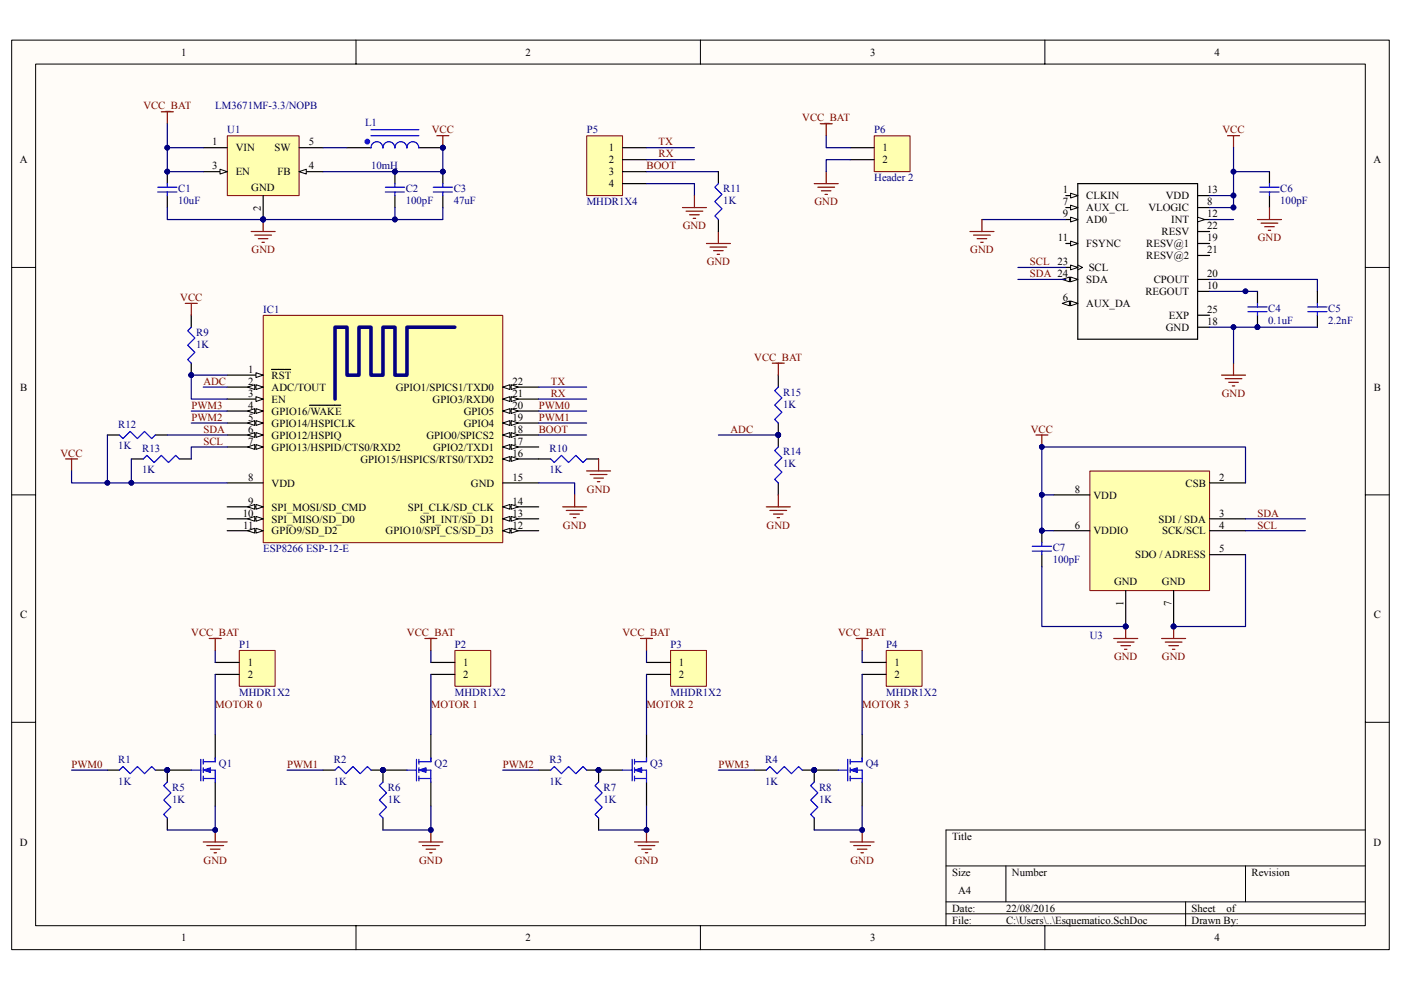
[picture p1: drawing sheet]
<svg xmlns="http://www.w3.org/2000/svg" width="297mm" height="210mm" viewBox="0 0 297 210" stroke-linecap="round" stroke-linejoin="round" font-family="sans-serif">
<defs><g id="words">
<g font-size="2.3">
<text x="38.4" y="11.8">1</text>
<text x="111.4" y="11.8">2</text>
<text x="184.5" y="11.8">3</text>
<text x="257.5" y="11.8">4</text>
<text x="4.2" y="34.6">A</text>
<text x="45" y="35.9">3</text>
<text x="45" y="30.8">1</text>
<text x="50" y="32.1">VIN</text>
<text x="58.2" y="32.1">SW</text>
<text x="65.5" y="35.9">4</text>
<text x="65.5" y="30.8">5</text>
<text x="129.1" y="32.1">1</text>
<text x="129.1" y="34.6">2</text>
<text x="187.1" y="32.1">1</text>
<text x="187.1" y="34.6">2</text>
<text x="291.2" y="34.6">A</text>
<text x="50" y="37.2">EN</text>
<text x="53.3" y="40.5">GND</text>
<text x="58.8" y="37.2">FB</text>
<text x="129.1" y="37.2">3</text>
<text x="129.1" y="39.7">4</text>
<text x="225.3" y="41">1</text>
<text x="255.9" y="41">13</text>
<text x="55.3" y="44.7" transform="rotate(-90 55.3 44.7)">2</text>
<text x="225.3" y="46.1">9</text>
<text x="225.3" y="43.5">7</text>
<text x="230.3" y="47.3">AD0</text>
<text x="230.3" y="44.8">AUX_CL</text>
<text x="230.3" y="42.3">CLKIN</text>
<text x="243.5" y="44.8">VLOGIC</text>
<text x="247.2" y="42.3">VDD</text>
<text x="248.3" y="47.3">INT</text>
<text x="255.9" y="43.5">8</text>
<text x="255.9" y="46.1">12</text>
<text x="224.3" y="51.2">11</text>
<text x="230.3" y="52.4">FSYNC</text>
<text x="243" y="52.4">RESV@1</text>
<text x="246.3" y="49.9">RESV</text>
<text x="255.9" y="53.7">21</text>
<text x="255.9" y="51.2">19</text>
<text x="255.9" y="48.6">22</text>
<text x="224.2" y="56.2">23</text>
<text x="230.8" y="57.5">SCL</text>
<text x="243" y="55">RESV@2</text>
<text x="255.9" y="58.8">20</text>
<text x="225.3" y="63.9">6</text>
<text x="230.3" y="60">SDA</text>
<text x="230.3" y="65.1">AUX_DA</text>
<text x="242.8" y="62.6">REGOUT</text>
<text x="244.6" y="60">CPOUT</text>
<text x="255.9" y="61.3">10</text>
<text x="247.2" y="70.2">GND</text>
<text x="247.8" y="67.6">EXP</text>
<text x="255.9" y="68.9">18</text>
<text x="255.9" y="66.4">25</text>
<text x="4.3" y="82.9">B</text>
<text x="52.6" y="79.1">1</text>
<text x="52.6" y="81.6">2</text>
<text x="57.6" y="80.3">RST</text>
<text x="57.6" y="82.9">ADC/TOUT</text>
<text x="83.9" y="82.9">GPIO1/SPICS1/TXD0</text>
<text x="108.6" y="81.6">22</text>
<text x="291.2" y="82.9">B</text>
<text x="52.6" y="84.2">3</text>
<text x="52.6" y="86.7">4</text>
<text x="52.6" y="89.2">5</text>
<text x="57.6" y="85.4">EN</text>
<text x="57.6" y="88">GPIO16/WAKE</text>
<text x="91.7" y="85.4">GPIO3/RXD0</text>
<text x="98.3" y="88">GPIO5</text>
<text x="108.6" y="84.2">21</text>
<text x="108.6" y="89.2">19</text>
<text x="108.6" y="86.7">20</text>
<text x="52.6" y="91.8">6</text>
<text x="52.6" y="94.3">7</text>
<text x="57.6" y="90.5">GPIO14/HSPICLK</text>
<text x="57.6" y="93">GPIO12/HSPIQ</text>
<text x="57.6" y="95.6">GPIO13/HSPID/CTS0/RXD2</text>
<text x="90.4" y="93">GPIO0/SPICS2</text>
<text x="91.8" y="95.6">GPIO2/TXD1</text>
<text x="98.3" y="90.5">GPIO4</text>
<text x="108.6" y="91.8">18</text>
<text x="108.6" y="94.3">17</text>
<text x="52.6" y="101.9">8</text>
<text x="76.4" y="98.1">GPIO15/HSPICS/RTS0/TXD2</text>
<text x="108.6" y="96.9">16</text>
<text x="108.6" y="101.9">15</text>
<text x="258.5" y="101.9">2</text>
<text x="52.6" y="107">9</text>
<text x="57.6" y="103.2">VDD</text>
<text x="99.9" y="103.2">GND</text>
<text x="108.6" y="107">14</text>
<text x="227.9" y="104.5">8</text>
<text x="231.8" y="105.7">VDD</text>
<text x="251.4" y="103.2">CSB</text>
<text x="51.5" y="109.6">10</text>
<text x="51.6" y="112.1">11</text>
<text x="57.6" y="108.3">SPI_MOSI/SD_CMD</text>
<text x="57.6" y="110.8">SPI_MISO/SD_D0</text>
<text x="57.6" y="113.3">GPIO9/SD_D2</text>
<text x="81.8" y="113.3">GPIO10/SPI_CS/SD_D3</text>
<text x="86.5" y="108.3">SPI_CLK/SD_CLK</text>
<text x="89" y="110.8">SPI_INT/SD_D1</text>
<text x="108.6" y="112.1">12</text>
<text x="108.6" y="109.6">13</text>
<text x="227.9" y="112.1">6</text>
<text x="231.8" y="113.3">VDDIO</text>
<text x="245.6" y="110.8">SDI / SDA</text>
<text x="246.4" y="113.3">SCK/SCL</text>
<text x="258.5" y="109.6">3</text>
<text x="258.5" y="112.1">4</text>
<text x="240.7" y="118.4">SDO / ADRESS</text>
<text x="258.5" y="117.2">5</text>
<text x="236.2" y="124">GND</text>
<text x="246.4" y="124">GND</text>
<text x="4.3" y="131.1">C</text>
<text x="238.2" y="128.5" transform="rotate(-90 238.2 128.5)">1</text>
<text x="248.3" y="128.5" transform="rotate(-90 248.3 128.5)">7</text>
<text x="291.2" y="131.1">C</text>
<text x="52.5" y="141.3">1</text>
<text x="52.5" y="143.8">2</text>
<text x="98.2" y="141.3">1</text>
<text x="98.2" y="143.8">2</text>
<text x="144" y="141.3">1</text>
<text x="144" y="143.8">2</text>
<text x="189.7" y="141.3">1</text>
<text x="189.7" y="143.8">2</text>
<text x="4.2" y="179.4">D</text>
<text x="201.9" y="178.1">Title</text>
<text x="291.2" y="179.4">D</text>
<text x="201.9" y="185.7">Size</text>
<text x="214.6" y="185.7">Number</text>
<text x="265.3" y="185.7">Revision</text>
<text x="203.1" y="189.5">A4</text>
<text x="201.9" y="193.3">Date:</text>
<text x="201.9" y="195.9">File:</text>
<text x="213.3" y="193.3">22/08/2016</text>
<text x="213.3" y="195.9">C:\Users\..\Esquematico.SchDoc</text>
<text x="252.6" y="193.3">Sheet</text>
<text x="252.6" y="195.9">Drawn By:</text>
<text x="260" y="193.3">of</text>
<text x="38.4" y="199.7">1</text>
<text x="111.4" y="199.7">2</text>
<text x="184.5" y="199.7">3</text>
<text x="257.5" y="199.7">4</text>
</g>
<g font-size="2.3" fill="#800000">
<text x="30.4" y="23.2">VCC_BAT</text>
<text x="91.5" y="28.3">VCC</text>
<text x="170.1" y="25.8">VCC_BAT</text>
<text x="259.2" y="28.3">VCC</text>
<text x="137.1" y="35.9">BOOT</text>
<text x="139.6" y="30.8">TX</text>
<text x="139.6" y="33.4">RX</text>
<text x="172.7" y="43.5">GND</text>
<text x="53.3" y="53.7">GND</text>
<text x="144.8" y="48.6">GND</text>
<text x="205.7" y="53.7">GND</text>
<text x="266.7" y="51.2">GND</text>
<text x="149.8" y="56.2">GND</text>
<text x="218.4" y="58.8">SDA 24</text>
<text x="218.4" y="56.2">SCL</text>
<text x="38.2" y="63.9">VCC</text>
<text x="159.9" y="76.5">VCC_BAT</text>
<text x="43.1" y="81.6">ADC</text>
<text x="116.8" y="81.6">TX</text>
<text x="40.6" y="89.2">PWM2</text>
<text x="40.6" y="86.7">PWM3</text>
<text x="114.2" y="86.7">PWM0</text>
<text x="114.2" y="89.2">PWM1</text>
<text x="116.8" y="84.2">RX</text>
<text x="259.1" y="84.2">GND</text>
<text x="43.1" y="94.3">SCL</text>
<text x="43.1" y="91.8">SDA</text>
<text x="114.2" y="91.8">BOOT</text>
<text x="154.9" y="91.8">ADC</text>
<text x="218.5" y="91.8">VCC</text>
<text x="12.8" y="96.9">VCC</text>
<text x="124.4" y="104.5">GND</text>
<text x="119.4" y="112.1">GND</text>
<text x="162.5" y="112.1">GND</text>
<text x="266.6" y="109.6">SDA</text>
<text x="266.6" y="112.1">SCL</text>
<text x="40.6" y="134.9">VCC_BAT</text>
<text x="86.3" y="134.9">VCC_BAT</text>
<text x="132" y="134.9">VCC_BAT</text>
<text x="177.7" y="134.9">VCC_BAT</text>
<text x="236.2" y="140">GND</text>
<text x="246.4" y="140">GND</text>
<text x="45.7" y="150.2">MOTOR 0</text>
<text x="91.4" y="150.2">MOTOR 1</text>
<text x="137.1" y="150.2">MOTOR 2</text>
<text x="182.8" y="150.2">MOTOR 3</text>
<text x="15.2" y="162.9">PWM0</text>
<text x="60.9" y="162.9">PWM1</text>
<text x="106.6" y="162.9">PWM2</text>
<text x="152.3" y="162.9">PWM3</text>
<text x="43.2" y="183.2">GND</text>
<text x="88.9" y="183.2">GND</text>
<text x="134.6" y="183.2">GND</text>
<text x="180.3" y="183.2">GND</text>
</g>
<g font-size="2.3" fill="#000080">
<text x="45.7" y="23.2">LM3671MF-3.3/NOPB</text>
<text x="48.2" y="28.3">U1</text>
<text x="77.4" y="26.8">L1</text>
<text x="124.4" y="28.3">P5</text>
<text x="185.4" y="28.3">P6</text>
<text x="78.7" y="35.9">10mH</text>
<text x="37.8" y="40.7">C1</text>
<text x="86" y="40.7">C2</text>
<text x="96.2" y="40.7">C3</text>
<text x="153.3" y="40.7">R11</text>
<text x="185.4" y="38.5">Header 2</text>
<text x="271.4" y="40.7">C6</text>
<text x="37.8" y="43.3">10uF</text>
<text x="86" y="43.3">100pF</text>
<text x="96.2" y="43.3">47uF</text>
<text x="124.4" y="43.5">MHDR1X4</text>
<text x="153.3" y="43.3">1K</text>
<text x="271.4" y="43.3">100pF</text>
<text x="41.6" y="71.2">R9</text>
<text x="55.8" y="66.4">IC1</text>
<text x="268.9" y="68.7">0.1uF</text>
<text x="268.9" y="66.1">C4</text>
<text x="281.6" y="68.7">2.2nF</text>
<text x="281.6" y="66.1">C5</text>
<text x="41.6" y="73.7">1K</text>
<text x="166" y="83.9">R15</text>
<text x="166" y="86.4">1K</text>
<text x="25.1" y="95.3">1K</text>
<text x="25.1" y="90.8">R12</text>
<text x="30.2" y="95.8">R13</text>
<text x="116.5" y="95.8">R10</text>
<text x="30.2" y="100.4">1K</text>
<text x="116.5" y="100.4">1K</text>
<text x="166" y="99.1">1K</text>
<text x="166" y="96.6">R14</text>
<text x="55.8" y="117.2">ESP8266 ESP-12-E</text>
<text x="223.2" y="119.4">100pF</text>
<text x="223.2" y="116.9">C7</text>
<text x="50.7" y="137.5">P1</text>
<text x="96.5" y="137.5">P2</text>
<text x="142.2" y="137.5">P3</text>
<text x="187.9" y="137.5">P4</text>
<text x="231.1" y="135.4">U3</text>
<text x="50.7" y="147.6">MHDR1X2</text>
<text x="96.5" y="147.6">MHDR1X2</text>
<text x="142.2" y="147.6">MHDR1X2</text>
<text x="187.9" y="147.6">MHDR1X2</text>
<text x="25.1" y="161.8">R1</text>
<text x="70.8" y="161.8">R2</text>
<text x="116.5" y="161.8">R3</text>
<text x="162.2" y="161.8">R4</text>
<text x="25.1" y="166.4">1K</text>
<text x="36.5" y="167.7">R5</text>
<text x="46.4" y="162.6">Q1</text>
<text x="70.8" y="166.4">1K</text>
<text x="82.2" y="167.7">R6</text>
<text x="92.1" y="162.6">Q2</text>
<text x="116.5" y="166.4">1K</text>
<text x="127.9" y="167.7">R7</text>
<text x="137.9" y="162.6">Q3</text>
<text x="162.2" y="166.4">1K</text>
<text x="173.7" y="167.7">R8</text>
<text x="183.6" y="162.6">Q4</text>
<text x="36.5" y="170.2">1K</text>
<text x="82.2" y="170.2">1K</text>
<text x="127.9" y="170.2">1K</text>
<text x="173.7" y="170.2">1K</text>
</g>
</g></defs>
<path d="M2.5 8.5h292.1v192.9h-292.1z" fill="#fffcf8"/>
<path d="M2.5 8.5h292.1v192.9h-292.1z" fill="none" stroke="#000" stroke-width=".21"/>
<path d="M7.6 13.6h281.9v182.7h-281.9z" fill="#fffcf8"/>
<g fill="none" stroke="#000" stroke-width=".21">
<path d="M7.6 13.6h281.9v182.7h-281.9zM75.5 8.5v5.1M148.5 8.5v5.1M221.5 8.5v5.1M2.5 56.7h5.1M289.5 56.7h5.1M2.5 105h5.1M289.5 105h5.1M2.5 153.2h5.1M289.5 153.2h5.1M289.5 176h-88.9v20.4M75.5 196.4v5"/>
<path d="M148.5 196.4v5M200.6 183.7h88.9M200.6 191.3h88.9M200.6 193.8h88.9M213.3 183.7v7.6M221.5 196.4v5M251.4 191.3v5.1M264.1 183.7v7.6"/>
</g>
<path d="M48.2 28.8h15.2v12.7h-15.2z" fill="#ffffb0"/>
<path d="M48.2 28.8h15.2v12.7h-15.2z" fill="none" stroke="#800000" stroke-width=".21"/>
<path d="M63.4 36.4h5.1" fill="none" stroke="#000" stroke-width=".25"/>
<path d="M63.4 36.4l1.5-.5v1z" fill="#fffcf8"/>
<path d="M63.4 36.4l1.5-.5v1z" fill="none" stroke="#000" stroke-width=".21"/>
<path d="M43.1 36.4h5.1M63.4 31.3h5.1M55.8 41.5v5.1" fill="none" stroke="#000" stroke-width=".25"/>
<circle cx="55.8" cy="46.5" r=".5" fill="#000080" stroke="#000080" stroke-width=".21"/>
<path d="M46.6 35.9l1.6 .5-1.6 .5z" fill="#fffcf8"/>
<path d="M46.6 35.9l1.6 .5-1.6 .5z" fill="none" stroke="#000" stroke-width=".21"/>
<path d="M35.5 36.4v2.5M43.1 31.3h5.1M73.6 31.3h5.1M83.7 36.4v2.5M88.8 31.3h5.1M93.9 36.4v2.5M35.5 41.5v2.5M83.7 41.5v2.5M93.9 41.5v2.5" fill="none" stroke="#000" stroke-width=".25"/>
<g fill="#000080" stroke="#000080" stroke-width=".21">
<circle cx="55.8" cy="46.5" r=".5"/>
<circle cx="35.5" cy="31.3" r=".49"/>
<circle cx="93.9" cy="31.3" r=".49"/>
<circle cx="35.5" cy="36.4" r=".49"/>
<circle cx="93.9" cy="36.4" r=".49"/>
<circle cx="83.7" cy="46.5" r=".5"/>
<circle cx="83.7" cy="36.4" r=".49"/>
</g>
<path d="M35.5 26.2v10.2h7.6M35.5 31.3h7.6M68.5 31.3h5.1M83.7 44v2.6M93.9 44v2.6h-38.1h-20.3v-2.6" fill="none" stroke="#000080" stroke-width=".25"/>
<path d="M34.2 23.7h2.5M35.5 23.7v2.5M53.3 49.1h5M54 49.9h3.6M54.8 50.6h2M55.5 51.4h.5M55.8 46.6v2.5" fill="none" stroke="#800000" stroke-width=".25"/>
<g fill="none" stroke="#00f" stroke-width=".25">
<path d="M33.4 39.7h4.1M35.5 38.9v.8M78.7 28.8h10.1M78.7 27.5h10.1M81.2 31.3a1.27 1.27 0 0 0-1.3-1.2 1.27 1.27 0 0 0-1.2 1.2M81.7 39.7h4.1M83.7 31.3a1.27 1.27 0 0 0-1.2-1.2 1.27 1.27 0 0 0-1.3 1.2M83.7 38.9v.8M86.3 31.3a1.27 1.27 0 0 0-1.3-1.2 1.27 1.27 0 0 0-1.3 1.2M88.8 31.3a1.27 1.27 0 0 0-1.3-1.2 1.27 1.27 0 0 0-1.2 1.2M91.9 39.7h4M93.9 38.9v.8"/>
<path d="M33.4 40.7h4.1M35.5 40.7v.8M81.7 40.7h4.1M83.7 40.7v.8M91.9 40.7h4M93.9 40.7v.8"/>
</g>
<circle cx="77.9" cy="30" r=".5" fill="#00f" stroke="#00f" stroke-width=".21"/>
<path d="M231.1 99.9h25.4v25.4h-25.4z" fill="#ffffb0"/>
<path d="M231.1 99.9h25.4v25.4h-25.4z" fill="none" stroke="#800000" stroke-width=".21"/>
<g fill="none" stroke="#000" stroke-width=".25">
<path d="M228.5 38.9h25.4v33h-25.4zM253.9 54.2h2.6M253.9 51.6h2.6M253.9 41.5h2.6M253.9 44h2.6M253.9 49.1h2.6M253.9 59.3h2.6M253.9 46.6h2.6M253.9 69.4h2.6M253.9 61.8h2.6M223.4 112.6h7.7M223.4 105h7.7"/>
<path d="M256.5 102.4h7.6M256.5 110h7.6M256.5 112.6h7.6M256.5 117.6h7.6M238.7 125.3v7.6M248.8 125.3v7.6"/>
</g>
<g fill="#000080" stroke="#000080" stroke-width=".21">
<circle cx="238.7" cy="132.9" r=".5"/>
<circle cx="248.8" cy="132.9" r=".5"/>
</g>
<path d="M253.9 46.1l1.5 .5-1.5 .5z" fill="#fffcf8"/>
<path d="M253.9 46.1l1.5 .5-1.5 .5z" fill="none" stroke="#000" stroke-width=".21"/>
<path d="M226 59.3h2.5M253.9 66.9h2.6" fill="none" stroke="#000" stroke-width=".25"/>
<path d="M227 58.8l1.5 .5-1.5 .5z" fill="#fffcf8"/>
<path d="M227 58.8l1.5 .5-1.5 .5z" fill="none" stroke="#000" stroke-width=".21"/>
<path d="M225.2 59.3l1.5-.5v1z" fill="#fffcf8"/>
<path d="M225.2 59.3l1.5-.5v1z" fill="none" stroke="#000" stroke-width=".21"/>
<path d="M226 64.3h2.5" fill="none" stroke="#000" stroke-width=".25"/>
<path d="M227 63.8l1.5 .5-1.5 .6z" fill="#fffcf8"/>
<path d="M227 63.8l1.5 .5-1.5 .6z" fill="none" stroke="#000" stroke-width=".21"/>
<path d="M225.2 64.3l1.5-.5v1.1z" fill="#fffcf8"/>
<path d="M228.5 56.2l1 .5-1 .5M225.2 64.3l1.5-.5v1.1z" fill="none" stroke="#000" stroke-width=".21"/>
<path d="M226 56.7h2.5" fill="none" stroke="#000" stroke-width=".25"/>
<path d="M227 56.2l1.5 .5-1.5 .5z" fill="#fffcf8"/>
<path d="M227 56.2l1.5 .5-1.5 .5z" fill="none" stroke="#000" stroke-width=".21"/>
<path d="M226 51.6h2.5" fill="none" stroke="#000" stroke-width=".25"/>
<path d="M227 51.1l1.5 .5-1.5 .6z" fill="#fffcf8"/>
<path d="M227 51.1l1.5 .5-1.5 .6z" fill="none" stroke="#000" stroke-width=".21"/>
<path d="M226 46.6h2.5" fill="none" stroke="#000" stroke-width=".25"/>
<path d="M227 46.1l1.5 .5-1.5 .5z" fill="#fffcf8"/>
<path d="M227 46.1l1.5 .5-1.5 .5z" fill="none" stroke="#000" stroke-width=".21"/>
<path d="M226 44h2.5" fill="none" stroke="#000" stroke-width=".25"/>
<path d="M227 43.5l1.5 .5-1.5 .5z" fill="#fffcf8"/>
<path d="M227 43.5l1.5 .5-1.5 .5z" fill="none" stroke="#000" stroke-width=".21"/>
<path d="M226 41.5h2.5" fill="none" stroke="#000" stroke-width=".25"/>
<path d="M227 41l1.5 .5-1.5 .5z" fill="#fffcf8"/>
<path d="M227 41l1.5 .5-1.5 .5z" fill="none" stroke="#000" stroke-width=".21"/>
<path d="M55.8 66.9h50.8v48.2h-50.8z" fill="#ffffb0"/>
<path d="M55.8 66.9h50.8v48.2h-50.8z" fill="none" stroke="#800000" stroke-width=".21"/>
<path d="M48.2 79.6h7.6" fill="none" stroke="#000" stroke-width=".25"/>
<path d="M54.3 79.1l1.5 .5-1.5 .5z" fill="#fffcf8"/>
<path d="M54.3 79.1l1.5 .5-1.5 .5z" fill="none" stroke="#000" stroke-width=".21"/>
<path d="M57.6 78.4h2.6M60.3 78.4h1.3M48.2 82.1h7.6" fill="none" stroke="#000" stroke-width=".25"/>
<path d="M54.3 81.6l1.5 .5-1.5 .5z" fill="#fffcf8"/>
<path d="M54.3 81.6l1.5 .5-1.5 .5z" fill="none" stroke="#000" stroke-width=".21"/>
<path d="M52.5 82.1l1.5-.5v1z" fill="#fffcf8"/>
<path d="M52.5 82.1l1.5-.5v1z" fill="none" stroke="#000" stroke-width=".21"/>
<path d="M48.2 84.6h7.6" fill="none" stroke="#000" stroke-width=".25"/>
<path d="M54.3 84.1l1.5 .5-1.5 .6z" fill="#fffcf8"/>
<path d="M54.3 84.1l1.5 .5-1.5 .6z" fill="none" stroke="#000" stroke-width=".21"/>
<path d="M48.2 87.2h7.6" fill="none" stroke="#000" stroke-width=".25"/>
<path d="M54.3 86.7l1.5 .5-1.5 .5z" fill="#fffcf8"/>
<path d="M54.3 86.7l1.5 .5-1.5 .5z" fill="none" stroke="#000" stroke-width=".21"/>
<path d="M52.5 87.2l1.5-.5v1z" fill="#fffcf8"/>
<path d="M52.5 87.2l1.5-.5v1z" fill="none" stroke="#000" stroke-width=".21"/>
<path d="M48.2 89.7h7.6M65.6 86h6.6" fill="none" stroke="#000" stroke-width=".25"/>
<path d="M54.3 89.2l1.5 .5-1.5 .5z" fill="#fffcf8"/>
<path d="M54.3 89.2l1.5 .5-1.5 .5z" fill="none" stroke="#000" stroke-width=".21"/>
<path d="M52.5 89.7l1.5-.5v1z" fill="#fffcf8"/>
<path d="M52.5 89.7l1.5-.5v1z" fill="none" stroke="#000" stroke-width=".21"/>
<path d="M48.2 92.3h7.6" fill="none" stroke="#000" stroke-width=".25"/>
<path d="M54.3 91.8l1.5 .5-1.5 .5z" fill="#fffcf8"/>
<path d="M54.3 91.8l1.5 .5-1.5 .5z" fill="none" stroke="#000" stroke-width=".21"/>
<path d="M52.5 92.3l1.5-.5v1z" fill="#fffcf8"/>
<path d="M52.5 92.3l1.5-.5v1z" fill="none" stroke="#000" stroke-width=".21"/>
<path d="M48.2 94.8h7.6" fill="none" stroke="#000" stroke-width=".25"/>
<path d="M54.3 94.3l1.5 .5-1.5 .5z" fill="#fffcf8"/>
<path d="M54.3 94.3l1.5 .5-1.5 .5z" fill="none" stroke="#000" stroke-width=".21"/>
<path d="M52.5 94.8l1.5-.5v1z" fill="#fffcf8"/>
<path d="M52.5 94.8l1.5-.5v1z" fill="none" stroke="#000" stroke-width=".21"/>
<path d="M106.6 97.3h7.6M48.2 102.4h7.6M106.6 102.4h7.6" fill="none" stroke="#000" stroke-width=".25"/>
<path d="M106.6 97.3l1.5-.5v1.1z" fill="#fffcf8"/>
<path d="M106.6 97.3l1.5-.5v1.1z" fill="none" stroke="#000" stroke-width=".21"/>
<path d="M108.4 96.8l1.5 .5-1.5 .6z" fill="#fffcf8"/>
<path d="M108.4 96.8l1.5 .5-1.5 .6z" fill="none" stroke="#000" stroke-width=".21"/>
<path d="M106.6 94.8h7.6" fill="none" stroke="#000" stroke-width=".25"/>
<path d="M106.6 94.8l1.5-.5v1z" fill="#fffcf8"/>
<path d="M106.6 94.8l1.5-.5v1z" fill="none" stroke="#000" stroke-width=".21"/>
<path d="M108.4 94.3l1.5 .5-1.5 .5z" fill="#fffcf8"/>
<path d="M108.4 94.3l1.5 .5-1.5 .5z" fill="none" stroke="#000" stroke-width=".21"/>
<path d="M106.6 92.3h7.6" fill="none" stroke="#000" stroke-width=".25"/>
<path d="M106.6 92.3l1.5-.5v1z" fill="#fffcf8"/>
<path d="M106.6 92.3l1.5-.5v1z" fill="none" stroke="#000" stroke-width=".21"/>
<path d="M108.4 91.8l1.5 .5-1.5 .5z" fill="#fffcf8"/>
<path d="M108.4 91.8l1.5 .5-1.5 .5z" fill="none" stroke="#000" stroke-width=".21"/>
<path d="M106.6 89.7h7.6" fill="none" stroke="#000" stroke-width=".25"/>
<path d="M106.6 89.7l1.5-.5v1z" fill="#fffcf8"/>
<path d="M106.6 89.7l1.5-.5v1z" fill="none" stroke="#000" stroke-width=".21"/>
<path d="M108.4 89.2l1.5 .5-1.5 .5z" fill="#fffcf8"/>
<path d="M108.4 89.2l1.5 .5-1.5 .5z" fill="none" stroke="#000" stroke-width=".21"/>
<path d="M106.6 87.2h7.6" fill="none" stroke="#000" stroke-width=".25"/>
<path d="M106.6 87.2l1.5-.5v1z" fill="#fffcf8"/>
<path d="M106.6 87.2l1.5-.5v1z" fill="none" stroke="#000" stroke-width=".21"/>
<path d="M108.4 86.7l1.5 .5-1.5 .5z" fill="#fffcf8"/>
<path d="M108.4 86.7l1.5 .5-1.5 .5z" fill="none" stroke="#000" stroke-width=".21"/>
<path d="M106.6 84.6h7.6" fill="none" stroke="#000" stroke-width=".25"/>
<path d="M106.6 84.6l1.5-.5v1.1z" fill="#fffcf8"/>
<path d="M106.6 84.6l1.5-.5v1.1z" fill="none" stroke="#000" stroke-width=".21"/>
<path d="M108.4 84.1l1.5 .5-1.5 .6z" fill="#fffcf8"/>
<path d="M108.4 84.1l1.5 .5-1.5 .6z" fill="none" stroke="#000" stroke-width=".21"/>
<path d="M106.6 82.1h7.6" fill="none" stroke="#000" stroke-width=".25"/>
<path d="M106.6 82.1l1.5-.5v1z" fill="#fffcf8"/>
<path d="M106.6 82.1l1.5-.5v1z" fill="none" stroke="#000" stroke-width=".21"/>
<path d="M108.4 81.6l1.5 .5-1.5 .5z" fill="#fffcf8"/>
<path d="M108.4 81.6l1.5 .5-1.5 .5z" fill="none" stroke="#000" stroke-width=".21"/>
<path d="M48.2 107.5h7.6" fill="none" stroke="#000" stroke-width=".25"/>
<path d="M54.3 107l1.5 .5-1.5 .5z" fill="#fffcf8"/>
<path d="M54.3 107l1.5 .5-1.5 .5z" fill="none" stroke="#000" stroke-width=".21"/>
<path d="M52.5 107.5l1.5-.5v1z" fill="#fffcf8"/>
<path d="M52.5 107.5l1.5-.5v1z" fill="none" stroke="#000" stroke-width=".21"/>
<path d="M48.2 110h7.6" fill="none" stroke="#000" stroke-width=".25"/>
<path d="M54.3 109.5l1.5 .5-1.5 .6z" fill="#fffcf8"/>
<path d="M54.3 109.5l1.5 .5-1.5 .6z" fill="none" stroke="#000" stroke-width=".21"/>
<path d="M52.5 110l1.5-.5v1.1z" fill="#fffcf8"/>
<path d="M52.5 110l1.5-.5v1.1z" fill="none" stroke="#000" stroke-width=".21"/>
<path d="M48.2 112.6h7.6" fill="none" stroke="#000" stroke-width=".25"/>
<path d="M54.3 112.1l1.5 .5-1.5 .5z" fill="#fffcf8"/>
<path d="M54.3 112.1l1.5 .5-1.5 .5z" fill="none" stroke="#000" stroke-width=".21"/>
<path d="M52.5 112.6l1.5-.5v1z" fill="#fffcf8"/>
<path d="M52.5 112.6l1.5-.5v1z" fill="none" stroke="#000" stroke-width=".21"/>
<path d="M106.6 112.6h7.6" fill="none" stroke="#000" stroke-width=".25"/>
<path d="M106.6 112.6l1.5-.5v1z" fill="#fffcf8"/>
<path d="M106.6 112.6l1.5-.5v1z" fill="none" stroke="#000" stroke-width=".21"/>
<path d="M108.4 112.1l1.5 .5-1.5 .5z" fill="#fffcf8"/>
<path d="M108.4 112.1l1.5 .5-1.5 .5z" fill="none" stroke="#000" stroke-width=".21"/>
<path d="M106.6 110h7.6" fill="none" stroke="#000" stroke-width=".25"/>
<path d="M106.6 110l1.5-.5v1.1z" fill="#fffcf8"/>
<path d="M106.6 110l1.5-.5v1.1z" fill="none" stroke="#000" stroke-width=".21"/>
<path d="M108.4 109.5l1.5 .5-1.5 .6z" fill="#fffcf8"/>
<path d="M108.4 109.5l1.5 .5-1.5 .6z" fill="none" stroke="#000" stroke-width=".21"/>
<path d="M106.6 107.5h7.6" fill="none" stroke="#000" stroke-width=".25"/>
<path d="M106.6 107.5l1.5-.5v1z" fill="#fffcf8"/>
<path d="M106.6 107.5l1.5-.5v1z" fill="none" stroke="#000" stroke-width=".21"/>
<path d="M108.4 107l1.5 .5-1.5 .5z" fill="#fffcf8"/>
<path d="M108.4 107l1.5 .5-1.5 .5z" fill="none" stroke="#000" stroke-width=".21"/>
<path d="M96.4 69.4h-10.1v10.2h-2.6v-10.2h-2.5v10.2h-2.5v-10.2h-2.6v10.2h-2.5v-10.2h-2.6v15.2" fill="none" stroke="#0c0087" stroke-width=".76"/>
<path d="M45.6 155.7v5.1M35.5 163.3h5.1M45.6 165.9v5.1" fill="none" stroke="#000" stroke-width=".25"/>
<circle cx="35.5" cy="163.3" r=".49" fill="#000080" stroke="#000080" stroke-width=".21"/>
<path d="M40.6 163.3h2M42.6 161.1v4.5M43.1 161.6h2.5M43.1 163.3h2.5v2.6M43.1 165.1h2.5M43.1 161.1v1M43.1 162.8v1.1M43.1 164.6v1" fill="none" stroke="#00f" stroke-width=".25"/>
<path d="M43.1 163.3l1.5-.5v1.1z" fill="#00f"/>
<path d="M43.1 163.3l1.5-.5v1.1z" fill="none" stroke="#00f" stroke-width=".21"/>
<path d="M45.6 160.8v.8M86.3 163.3h2M88.3 161.1v4.5M88.8 161.6h2.6M88.8 163.3h2.6v2.6M88.8 165.1h2.6M88.8 161.1v1M88.8 162.8v1.1M88.8 164.6v1" fill="none" stroke="#00f" stroke-width=".25"/>
<g fill="#000080" stroke="#000080" stroke-width=".21">
<circle cx="35.5" cy="163.3" r=".49"/>
<circle cx="45.6" cy="176" r=".49"/>
<circle cx="81.2" cy="163.3" r=".49"/>
</g>
<path d="M43.1 178.6h5.1M43.9 179.3h3.5M45.6 176v2.6M44.6 180.1h2M45.4 180.9h.5" fill="none" stroke="#800000" stroke-width=".25"/>
<path d="M91.4 155.7v5.1M81.2 163.3h5.1M91.4 165.9v5.1" fill="none" stroke="#000" stroke-width=".25"/>
<path d="M88.8 163.3l1.5-.5v1.1z" fill="#00f"/>
<path d="M88.8 163.3l1.5-.5v1.1z" fill="none" stroke="#00f" stroke-width=".21"/>
<path d="M91.4 160.8v.8M132 163.3h2M134 161.1v4.5M134.5 161.1v1M134.5 162.8v1.1M134.5 164.6v1M134.5 161.6h2.6M134.5 163.3h2.6v2.6M134.5 165.1h2.6" fill="none" stroke="#00f" stroke-width=".25"/>
<g fill="#000080" stroke="#000080" stroke-width=".21">
<circle cx="81.2" cy="163.3" r=".49"/>
<circle cx="91.3" cy="176" r=".49"/>
<circle cx="126.9" cy="163.3" r=".49"/>
</g>
<path d="M88.8 178.6h5.1M89.6 179.3h3.5M91.4 176v2.6M90.3 180.1h2.1M91.1 180.9h.5" fill="none" stroke="#800000" stroke-width=".25"/>
<path d="M137.1 155.7v5.1M126.9 163.3h5.1M137.1 165.9v5.1" fill="none" stroke="#000" stroke-width=".25"/>
<path d="M134.5 163.3l1.6-.5v1.1z" fill="#00f"/>
<path d="M134.5 163.3l1.6-.5v1.1z" fill="none" stroke="#00f" stroke-width=".21"/>
<path d="M137.1 160.8v.8M177.7 163.3h2M179.7 161.1v4.5M180.3 161.1v1M180.3 162.8v1.1M180.3 164.6v1M180.3 161.6h2.5M180.3 163.3h2.5v2.6M180.3 165.1h2.5" fill="none" stroke="#00f" stroke-width=".25"/>
<g fill="#000080" stroke="#000080" stroke-width=".21">
<circle cx="126.9" cy="163.3" r=".49"/>
<circle cx="137.1" cy="176" r=".49"/>
<circle cx="172.6" cy="163.3" r=".49"/>
</g>
<path d="M134.5 178.6h5.1M135.3 179.3h3.6M137.1 176v2.6M136.1 180.1h2M136.8 180.9h.5" fill="none" stroke="#800000" stroke-width=".25"/>
<path d="M182.8 155.7v5.1M172.6 163.3h5.1M182.8 165.9v5.1" fill="none" stroke="#000" stroke-width=".25"/>
<path d="M180.3 163.3l1.5-.5v1.1z" fill="#00f"/>
<path d="M180.3 163.3l1.5-.5v1.1z" fill="none" stroke="#00f" stroke-width=".21"/>
<path d="M40.6 69.4l-.8 .8 1.5 1.5-1.5 1.5 1.5 1.5-1.5 1.6 .8 .7M25.3 163.3l.8-.7 1.5 1.5 1.5-1.5 1.5 1.5 1.6-1.5 .7 .7M35.5 165.9l-.8 .7 1.5 1.6-1.5 1.5 1.5 1.5-1.5 1.5 .8 .8M71 163.3l.8-.7 1.5 1.5 1.5-1.5 1.6 1.5 1.5-1.5 .8 .7M81.2 165.9l-.8 .7 1.6 1.6-1.6 1.5 1.6 1.5-1.6 1.5 .8 .8M116.8 163.3l.7-.7 1.5 1.5 1.6-1.5 1.5 1.5 1.5-1.5 .8 .7M126.9 165.9l-.7 .7 1.5 1.6-1.5 1.5 1.5 1.5-1.5 1.5 .7 .8M162.5 163.3l.7-.7 1.6 1.5 1.5-1.5 1.5 1.5 1.5-1.5 .8 .7M172.6 165.9l-.7 .7 1.5 1.6-1.5 1.5 1.5 1.5-1.5 1.5 .7 .8M182.8 160.8v.8" fill="none" stroke="#00f" stroke-width=".25"/>
<g fill="#000080" stroke="#000080" stroke-width=".21">
<circle cx="172.6" cy="163.3" r=".49"/>
<circle cx="182.8" cy="176" r=".49"/>
<circle cx="35.5" cy="163.3" r=".49"/>
<circle cx="81.2" cy="163.3" r=".49"/>
<circle cx="126.9" cy="163.3" r=".49"/>
<circle cx="137.1" cy="176" r=".49"/>
<circle cx="91.3" cy="176" r=".49"/>
<circle cx="45.6" cy="176" r=".49"/>
<circle cx="40.5" cy="79.6" r=".49"/>
<circle cx="83.7" cy="36.4" r=".49"/>
<circle cx="93.9" cy="36.4" r=".49"/>
<circle cx="93.9" cy="31.3" r=".49"/>
</g>
<g fill="none" stroke="#800000" stroke-width=".25">
<path d="M92.6 28.8h2.6M93.9 28.8v2.5M39.3 64.3h2.5M40.6 64.3v2.6M13.9 97.3h2.5M15.2 97.3v2.6M119.3 107.5h5.1M120.1 108.3h3.5M120.8 109h2M121.6 109.8h.5M121.8 105v2.5M180.3 178.6h5"/>
<path d="M181 179.3h3.6M182.8 176v2.6M181.8 180.1h2M182.5 180.9h.5"/>
</g>
<g fill="none" stroke="#000" stroke-width=".25">
<path d="M40.6 66.9v2.5M40.6 77v2.6M22.8 163.3h2.5M32.9 163.3h2.6v2.6M35.5 173.5v2.5M68.5 163.3h2.5M78.7 163.3h2.5v2.6M81.2 173.5v2.5M114.2 163.3h2.6M124.4 163.3h2.5v2.6M126.9 173.5v2.5M159.9 163.3h2.6"/>
<path d="M170.1 163.3h2.5v2.6M172.6 173.5v2.5"/>
</g>
<g fill="none" stroke="#000080" stroke-width=".25">
<path d="M93.9 31.3v5.1h-25.4M48.2 79.6h-7.6v5h7.6M40.6 87.2h7.6M40.6 89.7h7.6M43.1 82.1h5.1M114.2 92.3h10.2M114.2 82.1h10.2M114.2 84.6h10.2M114.2 87.2h10.2M114.2 89.7h10.2M114.2 102.4h7.6v2.6M15.2 163.3h7.6"/>
<path d="M45.6 171v5h-10.1M60.9 163.3h7.6M91.4 171v5h-10.2M106.6 163.3h7.6M137.1 171v5h-10.2M152.3 163.3h7.6M182.8 171v5h-10.2"/>
</g>
<path d="M50.8 138h7.5v7.6h-7.5z" fill="#ffffb0"/>
<path d="M50.7 138h7.6v7.6h-7.6z" fill="none" stroke="#800000" stroke-width=".21"/>
<path d="M45.6 140.5h5.1M45.6 143h5.1" fill="none" stroke="#000" stroke-width=".25"/>
<path d="M96.5 138h7.6v7.6h-7.6z" fill="#ffffb0"/>
<path d="M96.5 138h7.6v7.6h-7.6z" fill="none" stroke="#800000" stroke-width=".21"/>
<path d="M91.4 140.5h5M91.4 143h5" fill="none" stroke="#000" stroke-width=".25"/>
<path d="M142.2 138h7.6v7.6h-7.6z" fill="#ffffb0"/>
<path d="M142.2 138h7.6v7.6h-7.6z" fill="none" stroke="#800000" stroke-width=".21"/>
<path d="M137.1 140.5h5.1M137.1 143h5.1" fill="none" stroke="#000" stroke-width=".25"/>
<path d="M187.9 138h7.6v7.6h-7.6z" fill="#ffffb0"/>
<path d="M187.9 138h7.6v7.6h-7.6z" fill="none" stroke="#800000" stroke-width=".21"/>
<path d="M182.8 140.5h5.1M182.8 143h5.1" fill="none" stroke="#000" stroke-width=".25"/>
<path d="M45.6 138v2.5M91.4 138v2.5M137.1 138v2.5M182.8 138v2.5M45.6 143v12.7M91.4 143v12.7M137.1 143v12.7M182.8 143v12.7" fill="none" stroke="#000080" stroke-width=".25"/>
<path d="M44.4 135.4h2.5M45.6 135.4v2.6M90.1 135.4h2.5M91.4 135.4v2.6M135.8 135.4h2.5M137.1 135.4v2.6M181.5 135.4h2.6M182.8 135.4v2.6" fill="none" stroke="#800000" stroke-width=".25"/>
<path d="M124.4 28.8h7.6v12.7h-7.6z" fill="#ffffb0"/>
<path d="M124.4 28.8h7.6v12.7h-7.6z" fill="none" stroke="#800000" stroke-width=".21"/>
<g fill="none" stroke="#000" stroke-width=".25">
<path d="M132 31.3h5.1M132 33.9h5.1M132 36.4h5.1M132 38.9h5.1M152.3 36.4v2.5M152.3 46.6v2.5M165 79.6v2.5M266.6 61.8v2.5M266.6 66.9v2.5M279.3 61.8v2.5M279.3 66.9v2.5M22.8 92.3h2.5"/>
<path d="M27.9 97.3h2.5M32.9 92.3h2.6M38 97.3h2.6M114.2 97.3h2.6M124.4 97.3h2.5M165 89.7v5.1M165 102.4v2.6"/>
</g>
<g fill="none" stroke="#000080" stroke-width=".25">
<path d="M137.1 38.9h10.1v2.6M137.1 31.3h10.1M137.1 33.9h10.1M137.1 36.4h15.2M208.2 46.6h17.8M215.8 59.3h10.2M215.8 56.7h10.2M256.5 44h5M256.5 41.5h5M256.5 59.3h22.8v2.5M256.5 46.6h5M256.5 69.4h5v7.6"/>
<path d="M256.5 61.8h10.1M261.5 69.4h17.8M15.2 99.9v2.5h33M22.8 92.3v10.1M27.9 97.3v5.1M35.5 92.3h12.7M48.2 94.8h-7.6v2.5M152.3 92.3h12.7M220.9 105v7.6h2.5M220.9 105h2.5M264.1 102.4v-7.6h-43.2v10.2M264.1 117.6v15.3h-15.3"/>
<path d="M264.1 110h12.7M264.1 112.6h12.7"/>
</g>
<g fill="none" stroke="#800000" stroke-width=".25">
<path d="M260.3 28.8h2.5M261.5 28.8v2.5M144.7 44h5.1M145.5 44.8h3.5M146.2 45.6h2M147 46.3h.5M147.2 41.5v2.5M149.8 51.6h5.1M150.5 52.4h3.6M151.3 53.2h2M152.1 53.9h.5M152.3 49.1v2.5"/>
<path d="M205.7 49.1h5M206.4 49.9h3.6M207.2 50.6h2M207.9 51.4h.5M208.2 46.6v2.5M163.7 77h2.6M165 77v2.6M259 79.6h5.1M261.5 77v2.6M124.4 99.9h5.1M126.9 97.3v2.6M219.6 92.3h2.6"/>
<path d="M220.9 92.3v2.5M259.8 80.3h3.5M260.5 81.1h2M261.3 81.9h.5M125.1 100.6h3.6M125.9 101.4h2M126.7 102.2h.5M162.5 107.5h5.1M163.2 108.3h3.6M164 109h2M164.8 109.8h.5M165 105v2.5"/>
<path d="M236.1 135.4h5.1M236.9 136.2h3.6M237.7 136.9h2M238.4 137.7h.5M238.7 132.9v2.5M246.3 135.4h5.1M247.1 136.2h3.5M247.8 136.9h2M248.6 137.7h.5M248.8 132.9v2.5"/>
</g>
<g fill="none" stroke="#00f" stroke-width=".25">
<path d="M152.3 38.9l-.7 .8 1.5 1.5-1.5 1.6 1.5 1.5-1.5 1.5 .7 .8M264.6 65.1h4M264.6 66.1h4M266.6 64.3v.8M266.6 66.1v.8M277.3 65.1h4M277.3 66.1h4M279.3 64.3v.8M279.3 66.1v.8M25.3 92.3l.8 .7 1.5-1.5 1.5 1.5 1.5-1.5 1.6 1.5 .7-.7M30.4 97.3l.8-.7 1.5 1.5 1.5-1.5 1.5 1.5 1.6-1.5 .7 .7M116.8 97.3l.7 .8 1.5-1.5 1.6 1.5 1.5-1.5 1.5 1.5 .8-.8"/>
<path d="M165 82.1l-.7 .8 1.5 1.5-1.5 1.5 1.5 1.5-1.5 1.6 .7 .7M165 94.8l-.7 .8 1.5 1.5-1.5 1.5 1.5 1.5-1.5 1.6 .7 .7"/>
</g>
<g fill="#000080" stroke="#000080" stroke-width=".21">
<circle cx="238.7" cy="132.9" r=".5"/>
<circle cx="248.8" cy="132.9" r=".5"/>
<circle cx="261.5" cy="69.4" r=".5"/>
<circle cx="220.9" cy="94.8" r=".5"/>
<circle cx="220.9" cy="104.9" r=".49"/>
<circle cx="220.9" cy="112.5" r=".5"/>
<circle cx="266.6" cy="69.4" r=".5"/>
<circle cx="261.5" cy="44" r=".5"/>
<circle cx="261.5" cy="41.5" r=".5"/>
<circle cx="264.1" cy="61.8" r=".5"/>
<circle cx="22.8" cy="102.4" r=".49"/>
<circle cx="27.8" cy="102.4" r=".49"/>
<circle cx="165" cy="92.2" r=".5"/>
</g>
<path d="M185.4 28.8h7.6v7.6h-7.6z" fill="#ffffb0"/>
<path d="M185.4 28.8h7.6v7.6h-7.6z" fill="none" stroke="#800000" stroke-width=".21"/>
<path d="M180.3 31.3h5M180.3 33.9h5M269.2 36.4v2.5M269.2 41.5v2.5M220.9 112.6v2.5M220.9 117.6v2.6" fill="none" stroke="#000" stroke-width=".25"/>
<path d="M172.6 38.9h5.1M173.4 39.7h3.6M173.9 26.2h2.5M175.2 26.2v2.6M175.2 36.4v2.5M174.2 40.5h2M174.9 41.2h.5M266.6 46.6h5.1M267.4 47.3h3.5M268.1 48.1h2.1M268.9 48.9h.5M269.2 44v2.6" fill="none" stroke="#800000" stroke-width=".25"/>
<path d="M175.2 28.8v2.5h5.1M180.3 33.9h-5.1v2.5M261.5 36.4h7.7M261.5 31.3v12.7M220.9 120.2v12.7h17.8" fill="none" stroke="#000080" stroke-width=".25"/>
<path d="M267.1 39.7h4.1M269.2 38.9v.8M267.1 40.7h4.1M269.2 40.7v.8M218.9 115.9h4M218.9 116.9h4M220.9 115.1v.8M220.9 116.9v.7" fill="none" stroke="#00f" stroke-width=".25"/>
<g fill="#000080" stroke="#000080" stroke-width=".21">
<circle cx="261.5" cy="44" r=".5"/>
<circle cx="261.5" cy="41.5" r=".5"/>
<circle cx="261.5" cy="36.4" r=".5"/>
<circle cx="220.9" cy="112.5" r=".5"/>
<circle cx="238.7" cy="132.9" r=".5"/>
</g>
<use href="#words"/>
</svg>
